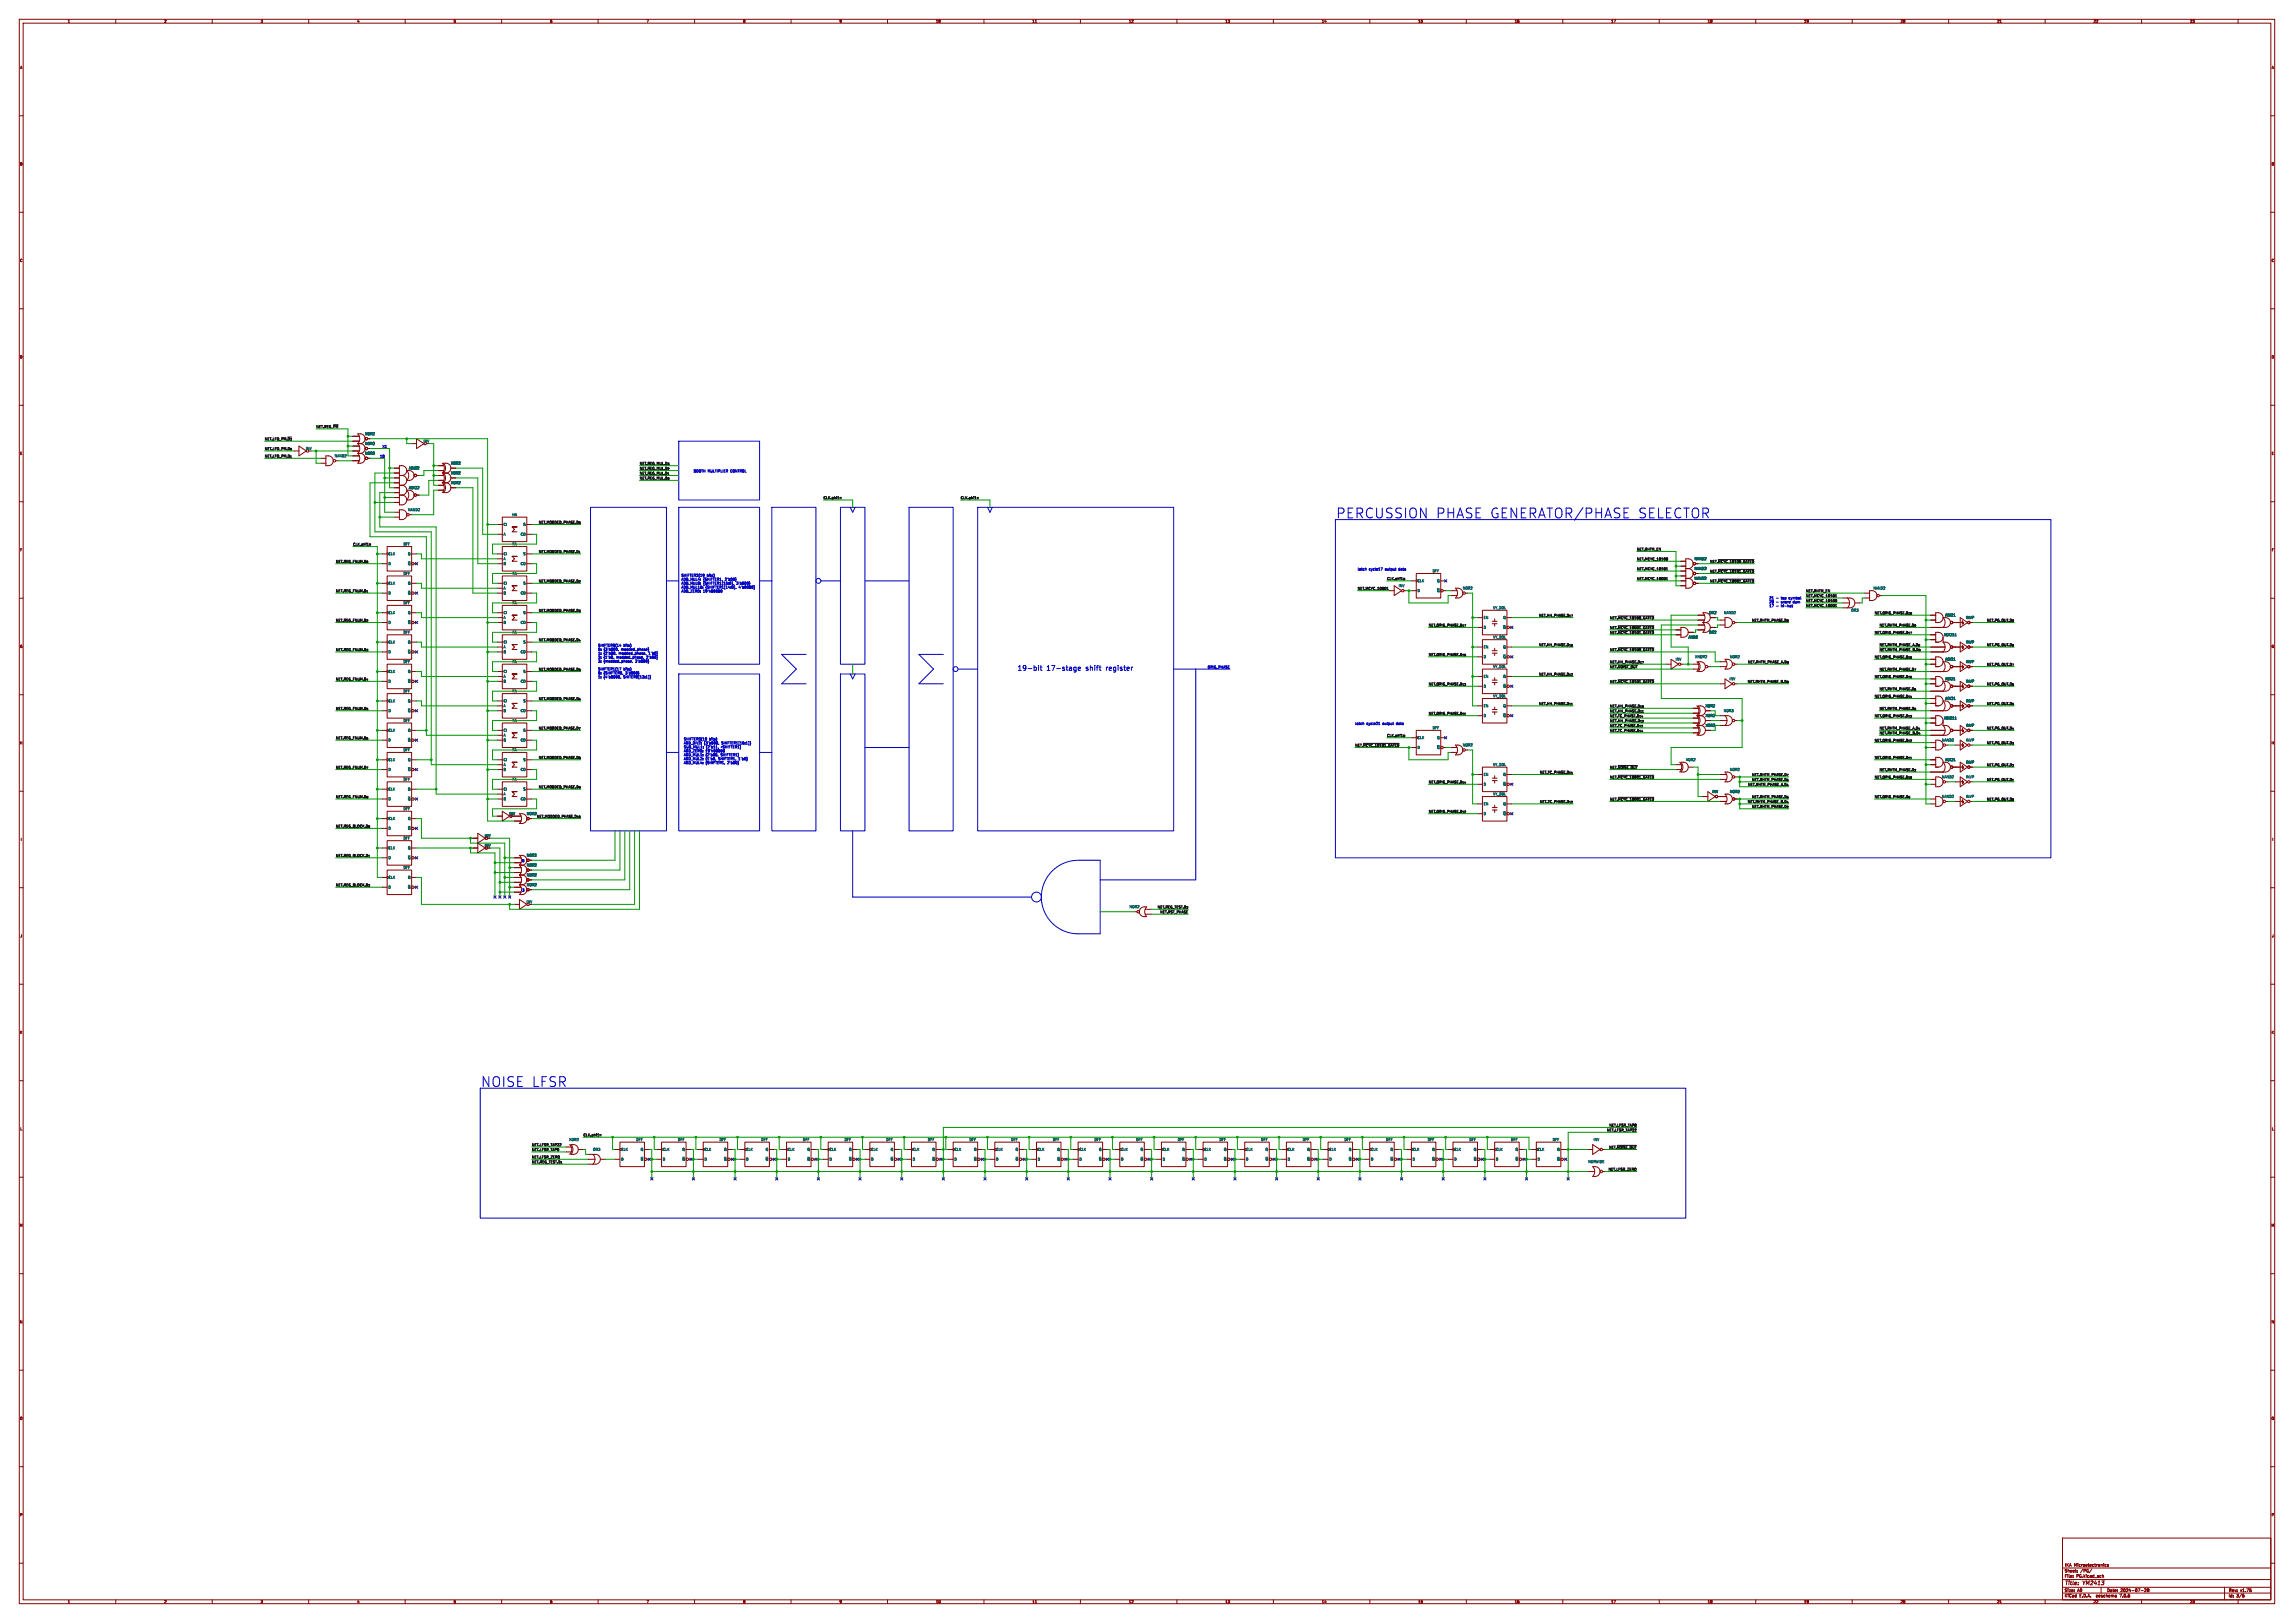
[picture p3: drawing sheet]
<svg xmlns="http://www.w3.org/2000/svg" width="1189mm" height="841mm" viewBox="0 0 1189 841" stroke-linecap="round" stroke-linejoin="round" font-family="sans-serif">
<defs><g id="words">
<g font-size="7.1" fill="#0000c2">
<text x="692" y="269">PERCUSSION</text>
<text x="744" y="269">PHASE GENERATOR/PHASE</text>
<text x="850" y="269">SELECTOR</text>
<text x="249" y="564">NOISE LFSR</text>
</g>
<g font-size="3.5" fill="#0000c2">
<text x="527" y="348">19-bit</text>
<text x="543" y="348">17-stage</text>
<text x="564" y="348">shift</text>
<text x="576" y="348">register</text>
</g>
<g font-size="2.8" fill="#840000">
<text x="1070" y="822">Title:</text>
<text x="1080" y="822">YM2413</text>
</g>
<g font-size="2.1" fill="#840000">
<text x="1070" y="815">Sheet:</text>
<text x="1070" y="812">IKA</text>
<text x="1075" y="812">Microelectronics</text>
<text x="1078" y="815">/PG/</text>
<text x="1070" y="818">File:</text>
<text x="1076" y="818">PG.kicad_sch</text>
<text x="1070" y="828">KiCad</text>
<text x="1070" y="825">Size:</text>
<text x="1077" y="825">A0</text>
<text x="1078" y="828">E.D.A.</text>
<text x="1087" y="828">eeschema</text>
<text x="1092" y="825">Date:</text>
<text x="1099" y="828">7.0.6</text>
<text x="1099" y="825">2024-07-28</text>
<text x="1155" y="825">Rev:</text>
<text x="1155" y="828">Id:</text>
<text x="1159" y="828">3/6</text>
<text x="1161" y="825">v1.75</text>
</g>
<g font-size="1.8" fill="#840000">
<text x="35" y="12">1</text>
<text x="85" y="12">2</text>
<text x="135" y="12">3</text>
<text x="185" y="12">4</text>
<text x="235" y="12">5</text>
<text x="285" y="12">6</text>
<text x="335" y="12">7</text>
<text x="385" y="12">8</text>
<text x="435" y="12">9</text>
<text x="485" y="12">10</text>
<text x="535" y="12">11</text>
<text x="585" y="12">12</text>
<text x="635" y="12">13</text>
<text x="685" y="12">14</text>
<text x="735" y="12">15</text>
<text x="785" y="12">16</text>
<text x="835" y="12">17</text>
<text x="885" y="12">18</text>
<text x="935" y="12">19</text>
<text x="985" y="12">20</text>
<text x="1035" y="12">21</text>
<text x="1085" y="12">22</text>
<text x="1135" y="12">23</text>
<text x="10" y="36">A</text>
<text x="1177" y="36">A</text>
<text x="10" y="86">B</text>
<text x="1177" y="86">B</text>
<text x="10" y="136">C</text>
<text x="1177" y="136">C</text>
<text x="10" y="186">D</text>
<text x="1177" y="186">D</text>
<text x="10" y="236">E</text>
<text x="1177" y="236">E</text>
<text x="10" y="286">F</text>
<text x="1177" y="286">F</text>
<text x="10" y="336">G</text>
<text x="1177" y="336">G</text>
<text x="10" y="386">H</text>
<text x="1177" y="386">H</text>
<text x="264" y="423">INV</text>
<text x="11" y="436">I</text>
<text x="251" y="434">INV</text>
<text x="1178" y="436">I</text>
<text x="251" y="439">INV</text>
<text x="10" y="486">J</text>
<text x="1177" y="486">J</text>
<text x="10" y="536">K</text>
<text x="1177" y="536">K</text>
<text x="10" y="586">L</text>
<text x="1177" y="586">L</text>
<text x="10" y="636">M</text>
<text x="1177" y="636">M</text>
<text x="10" y="686">N</text>
<text x="1177" y="686">N</text>
<text x="10" y="736">O</text>
<text x="1177" y="736">O</text>
<text x="10" y="786">P</text>
<text x="1177" y="786">P</text>
<text x="35" y="831">1</text>
<text x="85" y="831">2</text>
<text x="135" y="831">3</text>
<text x="185" y="831">4</text>
<text x="235" y="831">5</text>
<text x="285" y="831">6</text>
<text x="335" y="831">7</text>
<text x="385" y="831">8</text>
<text x="435" y="831">9</text>
<text x="485" y="831">10</text>
<text x="535" y="831">11</text>
<text x="585" y="831">12</text>
<text x="635" y="831">13</text>
<text x="685" y="831">14</text>
<text x="735" y="831">15</text>
<text x="785" y="831">16</text>
<text x="835" y="831">17</text>
<text x="885" y="831">18</text>
<text x="935" y="831">19</text>
<text x="985" y="831">20</text>
<text x="1035" y="831">21</text>
<text x="1085" y="831">22</text>
<text x="1135" y="831">23</text>
</g>
<g font-size="1.8" fill="#0f0f0f">
<text x="164" y="222">NET.REG_~{PM}</text>
<text x="137" y="228">NET.LFO_PM.~{D_{2}}</text>
<text x="137" y="233">NET.LFO_PM.D_{0}</text>
<text x="137" y="237">NET.LFO_PM.D_{1}</text>
<text x="331" y="241">NET.REG_MUL.D_{3}</text>
<text x="331" y="243">NET.REG_MUL.D_{2}</text>
<text x="331" y="249">NET.REG_MUL.D_{0}</text>
<text x="331" y="246">NET.REG_MUL.D_{1}</text>
<text x="427" y="259">CLK.phi1n</text>
<text x="498" y="259">CLK.phi1n</text>
<text x="279" y="271">NET.MODDED_PHASE.D_{0}</text>
<text x="183" y="283">CLK.phi1n</text>
<text x="279" y="287">NET.MODDED_PHASE.D_{1}</text>
<text x="848" y="285">NET.RHTM_EN</text>
<text x="174" y="292">NET.REG_FNUM.D_{0}</text>
<text x="848" y="290">NET.MCYC_10100</text>
<text x="886" y="292">NET.~{MCYC_10100_GATED}</text>
<text x="848" y="296">NET.MCYC_10101</text>
<text x="886" y="297">NET.~{MCYC_10101_GATED}</text>
<text x="279" y="302">NET.MODDED_PHASE.D_{2}</text>
<text x="704" y="306">NET.MCYC_10001</text>
<text x="719" y="301">CLK.phi1p</text>
<text x="848" y="301">NET.MCYC_10001</text>
<text x="886" y="302">NET.~{MCYC_10001_GATED}</text>
<text x="174" y="307">NET.REG_FNUM.D_{1}</text>
<text x="936" y="310">NET.MCYC_10101</text>
<text x="936" y="307">NET.RHTM_EN</text>
<text x="279" y="317">NET.MODDED_PHASE.D_{3}</text>
<text x="936" y="312">NET.MCYC_10100</text>
<text x="936" y="315">NET.MCYC_10001</text>
<text x="174" y="322">NET.REG_FNUM.D_{2}</text>
<text x="798" y="320">NET.HH_PHASE.D_{17}</text>
<text x="834" y="321">NET.~{MCYC_10100_GATED}</text>
<text x="908" y="322">NET.RHTM_PHASE.D_{9}</text>
<text x="972" y="318">NET.ORIG_PHASE.D_{18}</text>
<text x="1030" y="322">NET.PG_OUT.D_{9}</text>
<text x="740" y="325">NET.ORIG_PHASE.D_{17}</text>
<text x="834" y="326">NET.~{MCYC_10001_GATED}</text>
<text x="834" y="329">NET.~{MCYC_10101_GATED}</text>
<text x="972" y="329">NET.ORIG_PHASE.D_{17}</text>
<text x="974" y="325">NET.RHTM_PHASE.D_{9}</text>
<text x="279" y="332">NET.MODDED_PHASE.D_{4}</text>
<text x="798" y="335">NET.HH_PHASE.D_{16}</text>
<text x="974" y="335">NET.RHTM_PHASE_A.D_{8}</text>
<text x="1030" y="335">NET.PG_OUT.D_{8}</text>
<text x="174" y="337">NET.REG_FNUM.D_{3}</text>
<text x="740" y="340">NET.ORIG_PHASE.D_{16}</text>
<text x="834" y="337">NET.~{MCYC_10100_GATED}</text>
<text x="972" y="341">NET.ORIG_PHASE.D_{16}</text>
<text x="974" y="337">NET.RHTM_PHASE_B.D_{8}</text>
<text x="279" y="348">NET.MODDED_PHASE.D_{5}</text>
<text x="834" y="344">NET.HH_PHASE.D_{17}</text>
<text x="834" y="346">NET.~{NOISE_OUT}</text>
<text x="906" y="344">NET.RHTM_PHASE_A.D_{8}</text>
<text x="974" y="348">NET.RHTM_PHASE.D_{7}</text>
<text x="1030" y="345">NET.PG_OUT.D_{7}</text>
<text x="174" y="353">NET.REG_FNUM.D_{4}</text>
<text x="798" y="350">NET.HH_PHASE.D_{12}</text>
<text x="834" y="354">NET.~{MCYC_10101_GATED}</text>
<text x="906" y="354">NET.RHTM_PHASE_B.D_{8}</text>
<text x="972" y="351">NET.ORIG_PHASE.D_{15}</text>
<text x="740" y="355">NET.ORIG_PHASE.D_{12}</text>
<text x="974" y="358">NET.RHTM_PHASE.D_{6}</text>
<text x="1030" y="355">NET.PG_OUT.D_{6}</text>
<text x="279" y="363">NET.MODDED_PHASE.D_{6}</text>
<text x="798" y="365">NET.HH_PHASE.D_{11}</text>
<text x="972" y="362">NET.ORIG_PHASE.D_{14}</text>
<text x="1030" y="365">NET.PG_OUT.D_{5}</text>
<text x="174" y="368">NET.REG_FNUM.D_{5}</text>
<text x="740" y="370">NET.ORIG_PHASE.D_{11}</text>
<text x="834" y="372">NET.TC_PHASE.D_{14}</text>
<text x="834" y="369">NET.HH_PHASE.D_{11}</text>
<text x="834" y="367">NET.HH_PHASE.D_{16}</text>
<text x="972" y="372">NET.ORIG_PHASE.D_{13}</text>
<text x="974" y="368">NET.RHTM_PHASE.D_{5}</text>
<text x="834" y="374">NET.HH_PHASE.D_{12}</text>
<text x="834" y="377">NET.TC_PHASE.D_{12}</text>
<text x="174" y="383">NET.REG_FNUM.D_{6}</text>
<text x="279" y="378">NET.MODDED_PHASE.D_{7}</text>
<text x="719" y="382">CLK.phi1p</text>
<text x="834" y="379">NET.TC_PHASE.D_{14}</text>
<text x="974" y="381">NET.RHTM_PHASE_B.D_{4}</text>
<text x="974" y="378">NET.RHTM_PHASE_A.D_{4}</text>
<text x="1030" y="378">NET.PG_OUT.D_{4}</text>
<text x="702" y="387">NET.~{MCYC_10101_GATED}</text>
<text x="972" y="384">NET.ORIG_PHASE.D_{12}</text>
<text x="1030" y="386">NET.PG_OUT.D_{3}</text>
<text x="279" y="393">NET.MODDED_PHASE.D_{8}</text>
<text x="972" y="393">NET.ORIG_PHASE.D_{11}</text>
<text x="174" y="398">NET.REG_FNUM.D_{7}</text>
<text x="798" y="401">NET.TC_PHASE.D_{14}</text>
<text x="834" y="398">NET.~{NOISE_OUT}</text>
<text x="974" y="400">NET.RHTM_PHASE.D_{2}</text>
<text x="1030" y="397">NET.PG_OUT.D_{2}</text>
<text x="740" y="406">NET.ORIG_PHASE.D_{14}</text>
<text x="834" y="404">NET.~{MCYC_10001_GATED}</text>
<text x="906" y="407">NET.RHTM_PHASE_A.D_{4}</text>
<text x="908" y="405">NET.RHTM_PHASE.D_{6}</text>
<text x="908" y="402">NET.RHTM_PHASE.D_{7}</text>
<text x="972" y="404">NET.ORIG_PHASE.D_{10}</text>
<text x="1030" y="405">NET.PG_OUT.D_{1}</text>
<text x="174" y="414">NET.REG_FNUM.D_{8}</text>
<text x="279" y="409">NET.MODDED_PHASE.D_{9}</text>
<text x="908" y="414">NET.RHTM_PHASE.D_{5}</text>
<text x="972" y="414">NET.ORIG_PHASE.D_{9}</text>
<text x="798" y="416">NET.TC_PHASE.D_{12}</text>
<text x="834" y="415">NET.~{MCYC_10001_GATED}</text>
<text x="906" y="416">NET.RHTM_PHASE_B.D_{4}</text>
<text x="908" y="419">NET.RHTM_PHASE.D_{2}</text>
<text x="1030" y="415">NET.PG_OUT.D_{0}</text>
<text x="278" y="424">NET.MODDED_PHASE.D_{10}</text>
<text x="740" y="421">NET.ORIG_PHASE.D_{12}</text>
<text x="174" y="429">NET.REG_BLOCK.D_{0}</text>
<text x="174" y="444">NET.REG_BLOCK.D_{1}</text>
<text x="174" y="459">NET.REG_BLOCK.D_{2}</text>
<text x="600" y="471">NET.REG_TEST.D_{2}</text>
<text x="601" y="473">NET.RST_PHASE</text>
<text x="833" y="586">NET.LFSR_TAP22</text>
<text x="834" y="584">NET.LFSR_TAP8</text>
<text x="302" y="589">CLK.phi1n</text>
<text x="276" y="597">NET.LFSR_TAP8</text>
<text x="276" y="594">NET.LFSR_TAP22</text>
<text x="834" y="595">NET.~{NOISE_OUT}</text>
<text x="276" y="600">NET.LFSR_ZERO</text>
<text x="276" y="603">NET.REG_TEST.D_{1}</text>
<text x="834" y="607">NET.LFSR_ZERO</text>
</g>
<g font-size="1.8" fill="#006464">
<text x="189" y="226">NOR2</text>
<text x="158" y="233">INV</text>
<text x="189" y="231">NOR2</text>
<text x="219" y="229">INV</text>
<text x="173" y="237">NAND2</text>
<text x="189" y="236">NOR2</text>
<text x="212" y="243">AOI22</text>
<text x="234" y="246">XOR2</text>
<text x="234" y="241">XOR2</text>
<text x="234" y="251">XOR2</text>
<text x="212" y="254">AOI22</text>
<text x="211" y="265">NAND2</text>
<text x="265" y="268">HA</text>
<text x="261" y="273">CI</text>
<text x="271" y="273">S</text>
<text x="261" y="278">A</text>
<text x="270" y="278">CO</text>
<text x="201" y="288">CLK</text>
<text x="209" y="283">DFF</text>
<text x="211" y="288">Q</text>
<text x="261" y="288">CI</text>
<text x="266" y="283">FA</text>
<text x="271" y="288">S</text>
<text x="201" y="293">D</text>
<text x="211" y="293">~{Q}</text>
<text x="261" y="290">A</text>
<text x="261" y="293">B</text>
<text x="270" y="293">CO</text>
<text x="878" y="290">NAND2</text>
<text x="209" y="298">DFF</text>
<text x="266" y="298">FA</text>
<text x="742" y="297">DFF</text>
<text x="878" y="296">NAND2</text>
<text x="201" y="303">CLK</text>
<text x="211" y="303">Q</text>
<text x="261" y="306">A</text>
<text x="261" y="303">CI</text>
<text x="271" y="303">S</text>
<text x="725" y="304">INV</text>
<text x="735" y="302">CLK</text>
<text x="745" y="302">Q</text>
<text x="758" y="306">NOR2</text>
<text x="878" y="301">NAND2</text>
<text x="971" y="306">NAND2</text>
<text x="201" y="308">D</text>
<text x="211" y="308">~{Q}</text>
<text x="261" y="308">B</text>
<text x="270" y="308">CO</text>
<text x="735" y="307">D</text>
<text x="745" y="307">~{Q}</text>
<text x="209" y="313">DFF</text>
<text x="266" y="313">FA</text>
<text x="774" y="316">VY_DDL</text>
<text x="959" y="317">OR3</text>
<text x="201" y="318">CLK</text>
<text x="201" y="323">D</text>
<text x="211" y="318">Q</text>
<text x="211" y="323">~{Q}</text>
<text x="261" y="321">A</text>
<text x="261" y="323">B</text>
<text x="261" y="318">CI</text>
<text x="270" y="323">CO</text>
<text x="271" y="318">S</text>
<text x="769" y="321">EN</text>
<text x="779" y="321">Q</text>
<text x="886" y="318">OR2</text>
<text x="893" y="318">NAND2</text>
<text x="1008" y="320">AOI21</text>
<text x="1019" y="321">INVP</text>
<text x="209" y="329">DFF</text>
<text x="266" y="329">FA</text>
<text x="769" y="326">D</text>
<text x="779" y="326">~{Q}</text>
<text x="886" y="329">OR2</text>
<text x="1007" y="330">AOI211</text>
<text x="201" y="334">CLK</text>
<text x="211" y="334">Q</text>
<text x="261" y="334">CI</text>
<text x="271" y="334">S</text>
<text x="774" y="331">VY_DDL</text>
<text x="875" y="331">AND2</text>
<text x="1019" y="334">INVP</text>
<text x="201" y="339">D</text>
<text x="211" y="339">~{Q}</text>
<text x="261" y="336">A</text>
<text x="261" y="339">B</text>
<text x="270" y="339">CO</text>
<text x="769" y="341">D</text>
<text x="769" y="336">EN</text>
<text x="779" y="336">Q</text>
<text x="779" y="341">~{Q}</text>
<text x="878" y="341">XNOR2</text>
<text x="896" y="341">NOR2</text>
<text x="209" y="344">DFF</text>
<text x="266" y="344">FA</text>
<text x="774" y="346">VY_DDL</text>
<text x="868" y="342">INV</text>
<text x="1008" y="342">AOI21</text>
<text x="1019" y="344">INVP</text>
<text x="201" y="349">CLK</text>
<text x="201" y="354">D</text>
<text x="211" y="349">Q</text>
<text x="211" y="354">~{Q}</text>
<text x="261" y="351">A</text>
<text x="261" y="354">B</text>
<text x="261" y="349">CI</text>
<text x="270" y="354">CO</text>
<text x="271" y="349">S</text>
<text x="769" y="351">EN</text>
<text x="779" y="351">Q</text>
<text x="896" y="353">INV</text>
<text x="1008" y="353">AOI21</text>
<text x="1019" y="354">INVP</text>
<text x="209" y="359">DFF</text>
<text x="266" y="359">FA</text>
<text x="769" y="356">D</text>
<text x="779" y="356">~{Q}</text>
<text x="201" y="364">CLK</text>
<text x="211" y="364">Q</text>
<text x="261" y="364">CI</text>
<text x="271" y="364">S</text>
<text x="774" y="362">VY_DDL</text>
<text x="1008" y="363">AOI21</text>
<text x="1019" y="364">INVP</text>
<text x="201" y="369">D</text>
<text x="211" y="369">~{Q}</text>
<text x="261" y="367">A</text>
<text x="261" y="369">B</text>
<text x="270" y="369">CO</text>
<text x="769" y="372">D</text>
<text x="769" y="367">EN</text>
<text x="779" y="367">Q</text>
<text x="779" y="372">~{Q}</text>
<text x="884" y="372">XOR2</text>
<text x="884" y="367">XOR2</text>
<text x="893" y="369">NOR3</text>
<text x="209" y="374">DFF</text>
<text x="266" y="374">FA</text>
<text x="884" y="377">XOR2</text>
<text x="1007" y="373">AOI211</text>
<text x="1019" y="377">INVP</text>
<text x="201" y="379">CLK</text>
<text x="211" y="379">Q</text>
<text x="261" y="382">A</text>
<text x="261" y="379">CI</text>
<text x="271" y="379">S</text>
<text x="735" y="383">CLK</text>
<text x="742" y="378">DFF</text>
<text x="745" y="383">Q</text>
<text x="201" y="384">D</text>
<text x="209" y="389">DFF</text>
<text x="211" y="384">~{Q}</text>
<text x="261" y="384">B</text>
<text x="266" y="389">FA</text>
<text x="270" y="384">CO</text>
<text x="735" y="388">D</text>
<text x="745" y="388">~{Q}</text>
<text x="758" y="387">NOR2</text>
<text x="1006" y="384">NAND2</text>
<text x="1019" y="384">INVP</text>
<text x="201" y="395">CLK</text>
<text x="211" y="395">Q</text>
<text x="261" y="395">CI</text>
<text x="271" y="395">S</text>
<text x="874" y="395">XOR2</text>
<text x="1008" y="395">AOI21</text>
<text x="1019" y="396">INVP</text>
<text x="201" y="400">D</text>
<text x="211" y="400">~{Q}</text>
<text x="261" y="397">A</text>
<text x="261" y="400">B</text>
<text x="270" y="400">CO</text>
<text x="774" y="397">VY_DDL</text>
<text x="896" y="400">NOR2</text>
<text x="209" y="405">DFF</text>
<text x="266" y="405">FA</text>
<text x="769" y="407">D</text>
<text x="769" y="402">EN</text>
<text x="779" y="402">Q</text>
<text x="779" y="407">~{Q}</text>
<text x="1006" y="403">NAND2</text>
<text x="1019" y="403">INVP</text>
<text x="201" y="410">CLK</text>
<text x="211" y="410">Q</text>
<text x="261" y="412">A</text>
<text x="261" y="410">CI</text>
<text x="271" y="410">S</text>
<text x="774" y="412">VY_DDL</text>
<text x="887" y="411">INV</text>
<text x="896" y="411">NOR2</text>
<text x="1006" y="414">NAND2</text>
<text x="1019" y="414">INVP</text>
<text x="201" y="415">D</text>
<text x="209" y="420">DFF</text>
<text x="211" y="415">~{Q}</text>
<text x="261" y="415">B</text>
<text x="270" y="415">CO</text>
<text x="769" y="417">EN</text>
<text x="779" y="417">Q</text>
<text x="201" y="425">CLK</text>
<text x="211" y="425">Q</text>
<text x="273" y="423">NOR2</text>
<text x="769" y="423">D</text>
<text x="779" y="423">~{Q}</text>
<text x="201" y="430">D</text>
<text x="211" y="430">~{Q}</text>
<text x="209" y="435">DFF</text>
<text x="201" y="440">CLK</text>
<text x="211" y="440">Q</text>
<text x="201" y="445">D</text>
<text x="211" y="445">~{Q}</text>
<text x="273" y="444">NOR2</text>
<text x="273" y="449">NOR2</text>
<text x="201" y="456">CLK</text>
<text x="209" y="450">DFF</text>
<text x="211" y="456">Q</text>
<text x="273" y="454">NOR2</text>
<text x="201" y="461">D</text>
<text x="211" y="461">~{Q}</text>
<text x="273" y="459">NOR2</text>
<text x="273" y="468">INV</text>
<text x="585" y="471">NOR2</text>
<text x="295" y="591">XOR2</text>
<text x="330" y="591">DFF</text>
<text x="351" y="591">DFF</text>
<text x="373" y="591">DFF</text>
<text x="394" y="591">DFF</text>
<text x="416" y="591">DFF</text>
<text x="438" y="591">DFF</text>
<text x="459" y="591">DFF</text>
<text x="481" y="591">DFF</text>
<text x="502" y="591">DFF</text>
<text x="524" y="591">DFF</text>
<text x="546" y="591">DFF</text>
<text x="567" y="591">DFF</text>
<text x="589" y="591">DFF</text>
<text x="610" y="591">DFF</text>
<text x="632" y="591">DFF</text>
<text x="653" y="591">DFF</text>
<text x="675" y="591">DFF</text>
<text x="697" y="591">DFF</text>
<text x="718" y="591">DFF</text>
<text x="740" y="591">DFF</text>
<text x="761" y="591">DFF</text>
<text x="783" y="591">DFF</text>
<text x="805" y="591">DFF</text>
<text x="826" y="591">INV</text>
<text x="307" y="596">OR3</text>
<text x="322" y="596">CLK</text>
<text x="332" y="596">Q</text>
<text x="343" y="596">CLK</text>
<text x="354" y="596">Q</text>
<text x="365" y="596">CLK</text>
<text x="375" y="596">Q</text>
<text x="387" y="596">CLK</text>
<text x="397" y="596">Q</text>
<text x="408" y="596">CLK</text>
<text x="418" y="596">Q</text>
<text x="430" y="596">CLK</text>
<text x="440" y="596">Q</text>
<text x="451" y="596">CLK</text>
<text x="462" y="596">Q</text>
<text x="473" y="596">CLK</text>
<text x="483" y="596">Q</text>
<text x="495" y="596">CLK</text>
<text x="505" y="596">Q</text>
<text x="516" y="596">CLK</text>
<text x="526" y="596">Q</text>
<text x="538" y="596">CLK</text>
<text x="548" y="596">Q</text>
<text x="559" y="596">CLK</text>
<text x="569" y="596">Q</text>
<text x="581" y="596">CLK</text>
<text x="591" y="596">Q</text>
<text x="602" y="596">CLK</text>
<text x="613" y="596">Q</text>
<text x="624" y="596">CLK</text>
<text x="634" y="596">Q</text>
<text x="646" y="596">CLK</text>
<text x="656" y="596">Q</text>
<text x="667" y="596">CLK</text>
<text x="677" y="596">Q</text>
<text x="689" y="596">CLK</text>
<text x="699" y="596">Q</text>
<text x="710" y="596">CLK</text>
<text x="721" y="596">Q</text>
<text x="732" y="596">CLK</text>
<text x="742" y="596">Q</text>
<text x="754" y="596">CLK</text>
<text x="764" y="596">Q</text>
<text x="775" y="596">CLK</text>
<text x="785" y="596">Q</text>
<text x="797" y="596">CLK</text>
<text x="807" y="596">Q</text>
<text x="322" y="602">D</text>
<text x="332" y="602">~{Q}</text>
<text x="343" y="602">D</text>
<text x="354" y="602">~{Q}</text>
<text x="365" y="602">D</text>
<text x="375" y="602">~{Q}</text>
<text x="387" y="602">D</text>
<text x="397" y="602">~{Q}</text>
<text x="408" y="602">D</text>
<text x="418" y="602">~{Q}</text>
<text x="430" y="602">D</text>
<text x="440" y="602">~{Q}</text>
<text x="451" y="602">D</text>
<text x="462" y="602">~{Q}</text>
<text x="473" y="602">D</text>
<text x="483" y="602">~{Q}</text>
<text x="495" y="602">D</text>
<text x="505" y="602">~{Q}</text>
<text x="516" y="602">D</text>
<text x="526" y="602">~{Q}</text>
<text x="538" y="602">D</text>
<text x="548" y="602">~{Q}</text>
<text x="559" y="602">D</text>
<text x="569" y="602">~{Q}</text>
<text x="581" y="602">D</text>
<text x="591" y="602">~{Q}</text>
<text x="602" y="602">D</text>
<text x="613" y="602">~{Q}</text>
<text x="624" y="602">D</text>
<text x="634" y="602">~{Q}</text>
<text x="646" y="602">D</text>
<text x="656" y="602">~{Q}</text>
<text x="667" y="602">D</text>
<text x="677" y="602">~{Q}</text>
<text x="689" y="602">D</text>
<text x="699" y="602">~{Q}</text>
<text x="710" y="602">D</text>
<text x="721" y="602">~{Q}</text>
<text x="732" y="602">D</text>
<text x="742" y="602">~{Q}</text>
<text x="754" y="602">D</text>
<text x="764" y="602">~{Q}</text>
<text x="775" y="602">D</text>
<text x="785" y="602">~{Q}</text>
<text x="797" y="602">D</text>
<text x="807" y="602">~{Q}</text>
<text x="823" y="603">NORWIDE</text>
</g>
<g font-size="1.8" fill="#0000c2">
<text x="198" y="232">X1</text>
<text x="197" y="237">10</text>
<text x="359" y="245">BOOTH MULTIPLIER</text>
<text x="379" y="245">CONTROL</text>
<text x="353" y="299">SHIFTER2(19</text>
<text x="366" y="299">bits)</text>
<text x="704" y="296">latch</text>
<text x="710" y="296">cycle17</text>
<text x="718" y="296">output</text>
<text x="725" y="296">data</text>
<text x="353" y="301">ADD_MUL4:</text>
<text x="353" y="303">ADD_MUL8:</text>
<text x="353" y="305">ADD_MUL16:</text>
<text x="364" y="301">{SHIFTER1,</text>
<text x="364" y="303">{SHIFTER1[15:0],</text>
<text x="366" y="305">{SHIFTER1[14:0],</text>
<text x="376" y="301">2'b00}</text>
<text x="382" y="303">3'b000}</text>
<text x="383" y="305">4'b0000}</text>
<text x="353" y="307">ADD_ZERO: 19'h00000</text>
<text x="917" y="311">21</text>
<text x="923" y="311">top</text>
<text x="927" y="311">cymbal</text>
<text x="917" y="313">20</text>
<text x="917" y="315">17</text>
<text x="923" y="313">snare</text>
<text x="923" y="315">hi-hat</text>
<text x="930" y="313">dum</text>
<text x="310" y="335">SHIFTER0(14</text>
<text x="323" y="335">bits)</text>
<text x="310" y="337">0:</text>
<text x="310" y="339">1:</text>
<text x="310" y="341">2:</text>
<text x="313" y="337">{3'b000,</text>
<text x="313" y="339">{2'b00,</text>
<text x="313" y="341">{1'b0,</text>
<text x="320" y="341">modded_phase,</text>
<text x="321" y="339">modded_phase,</text>
<text x="322" y="337">modded_phase}</text>
<text x="335" y="341">2'b00}</text>
<text x="337" y="339">1'b0}</text>
<text x="310" y="343">3:</text>
<text x="310" y="347">SHIFTER1(17</text>
<text x="313" y="343">{modded_phase,</text>
<text x="323" y="347">bits)</text>
<text x="329" y="343">3'b000}</text>
<text x="626" y="346">ORIG_PHASE</text>
<text x="310" y="349">0:</text>
<text x="310" y="352">1:</text>
<text x="313" y="349">{SHIFTER0,</text>
<text x="313" y="352">{4'b0000,</text>
<text x="323" y="352">SHITER0[13:1]}</text>
<text x="324" y="349">3'b000}</text>
<text x="702" y="376">latch</text>
<text x="708" y="376">cycle21</text>
<text x="717" y="376">output</text>
<text x="724" y="376">data</text>
<text x="354" y="384">SHIFTER3(19</text>
<text x="368" y="384">bits)</text>
<text x="354" y="386">ADD_DIV2:</text>
<text x="354" y="388">SUB_MUL1:</text>
<text x="354" y="390">ADD_ZERO: 19'h00000</text>
<text x="365" y="386">{3'b000,</text>
<text x="366" y="388">{2'b11,</text>
<text x="374" y="388">~SHIFTER1}</text>
<text x="374" y="386">SHIFTER1[16:1]}</text>
<text x="354" y="392">ADD_MUL1:</text>
<text x="354" y="394">ADD_MUL2:</text>
<text x="354" y="396">ADD_MUL4:</text>
<text x="366" y="392">{2'b00,</text>
<text x="366" y="394">{1'b0,</text>
<text x="366" y="396">{SHIFTER1,</text>
<text x="373" y="394">SHIFTER1,</text>
<text x="374" y="392">SHIFTER1}</text>
<text x="377" y="396">2'b00}</text>
<text x="383" y="394">1'b0}</text>
<text x="271" y="447">0</text>
<text x="271" y="462">3</text>
</g>
</g></defs>
<g fill="none" stroke="#840000" stroke-width=".52">
<path d="M10 10h1169v821h-1169zM12 12h1165v817h-1165zM60 10v2M110 10v2M160 10v2M210 10v2M260 10v2M310 10v2M360 10v2M410 10v2M460 10v2M510 10v2"/>
<path d="M537 12h.1M560 10v2M610 10v2M660 10v2M710 10v2M760 10v2M810 10v2M860 10v2M910 10v2M960 10v2M1010 10v2M1037 12h.1"/>
<path d="M1060 10v2M1110 10v2M1160 10v2M10 60h2M1177 60h2M10 110h2M1177 110h2M10 160h2M1177 160h2M10 210h2M1177 210h2M152 234h3"/>
<path d="M155 231l4 3-4 2zM166 237h3M169 236h2l1 2 1 2-2 1h-2zM174 239h1M183 236h3M183 239h3M183 234h3M183 231h3M183 229h3M183 226h3M185 230a4 4 0 0 1 0 5M185 235a4 4 0 0 1 0 5h2"/>
<path d="M185 230h2M185 235h2M187 225h-2a4 4 0 0 1 0 5M187 225l2 1v1l-1 2-1 1h1l1 2v2l-2 1 2 1v2l-1 1-1 1M190 237h2M190 232h2M190 227h2M213 230h3M216 227l4 3-4 2zM10 260h2M166 240h3M204 245h3"/>
<path d="M204 250h3M204 248h3M204 255h3M204 253h3M204 243h3M204 258h3M207 246h1M207 251h1M207 257h1M208 241h-1v21h1M208 241l2 1 1 2-1 2h-2l2 1 1 2-1 2h-2l2 1 1 1-1 2-2 2h2l1 3-1 1-2 1M212 254h-1a4 4 0 0 1 0 5h1"/>
<path d="M212 244h-1a4 4 0 0 1 0 5h1M212 254l2 1 1 2-1 1-2 1M212 244l2 1 1 1-1 2-2 1M216 246h1M216 257h1M227 249h3M227 246h3M227 241h3M227 254h3M227 251h3M227 244h3M229 240a4 4 0 0 1 0 5 4 4 0 0 1 0 5 4 4 0 0 1 0 5"/>
<path d="M230 245a4 4 0 0 1 0 5M230 250a4 4 0 0 1 0 5h2l2-2-1-2-2-1M230 245a4 4 0 0 0 0-5h1a2.5 2.5 0 0 1 3 3 2.5 2.5 0 0 1-3 2M230 245h1M230 250h1M231 245l2 1 1 2-1 1-2 1M234 248h2M234 253h2M234 243h2M1177 260h2M204 268h3M204 265h3"/>
<path d="M204 260h3M208 264h-1v5h1M208 264l2 1 1 2-1 2h-2M212 267h1M258 277h2M258 272h2M260 268h13v13h-13zM265 273h3h-3l2 1-2 2h3M273 277h3M273 272h3M198 292h3M198 287h3"/>
<path d="M201 283h12v13h-12zM201 298h12v13h-12zM213 287h3M215 292h1M258 290h2M258 292h2M258 287h2M260 283h13v13h-13zM260 298h13v13h-13zM265 288h3h-3l2 2-2 1h3M273 292h3M273 287h3"/>
<path d="M734 297h13v13h-13zM871 293h3M871 291h3M871 298h3M871 296h3M874 300h1M874 295h1M875 295l2-1 1-2a2.5 2.5 0 0 0-3-2h-1v15h2l1-2v-2l-2-1M875 295h2l1 2-1 2-2 1M879 292h1M879 297h1M10 310h2"/>
<path d="M198 307h3M198 302h3M198 317h3M201 314h12v12h-12zM213 302h3M213 317h3M215 307h1M258 305h2M258 307h2M258 302h2M258 317h2M260 314h13v12h-13z"/>
<path d="M265 319h3h-3l2 1-2 1h3M265 304h3h-3l2 1-2 1h3M273 307h3M273 302h3M273 317h3M720 306h3M723 304l3 2-3 3zM728 306h1M732 306h2M732 301h2M747 301h2M748 306h1"/>
<path d="M752 309h3M752 306h3M754 305h3l1 2-1 2-3 1a4 4 0 0 0 0-5zM759 307h2M768 316h13v13h-13zM871 304h3M871 301h3M879 302h1M880 319h3M955 310h5l1 1v1v2l-1 1h-5M955 312h4M958 310a4 4 0 0 1 0 5"/>
<path d="M961 312h3M966 310h3M966 307h3M970 306h-1v5h1M970 306l2 1 1 2-1 1-2 1M974 309h1M1001 319h2M1003 317l2 1 2 1v2l-1 1-3 1zM1177 310h2M198 323h3M198 338h3M198 333h3"/>
<path d="M201 329h12v13h-12zM213 333h3M215 323h1M215 338h1M258 320h2M258 323h2M258 335h2M258 338h2M258 333h2M260 329h13v13h-13zM265 334h3h-3l2 1-2 2h3M273 323h3"/>
<path d="M273 338h3M273 333h3M766 325h2M766 320h2M766 335h2M768 331h13v13h-13zM773 323h3M773 322h3M773 338h3M773 337h3M775 321v1M775 323v1"/>
<path d="M775 336v1M775 338v2M781 320h3M781 335h3M782 325h2M869 326h2M869 329h2M872 325h-1v5h1M873 325l1 1 1 2-1 1-1 1M875 328h3M880 326h3M880 324h3"/>
<path d="M880 321h3M883 323a4 4 0 0 1 0 5l2-1 1-1v-2l-2-1M883 323a4 4 0 0 0 0-6h1a2.5 2.5 0 0 1 2 3 2.5 2.5 0 0 1-2 3M883 323h1M886 325h3M886 320h3M892 324h2M892 321h2M894 320h2l2 2v1l-2 2h-2zM899 323h1M1001 325h8l2-1v-2a2.5 2.5 0 0 0-3-2h-1a4 4 0 0 1 0 5M1001 321h2"/>
<path d="M1001 329h2M1001 335h7M1001 331h2M1003 328h2l2 1v2l-1 2h-3zM1007 333a4 4 0 0 1 0 5M1007 333h2l1 1 1 2-1 1-1 1h-8M1007 330v3M1012 323h4M1012 335h4M1016 320l4 3-4 2zM1016 333l4 2-4 3zM1021 323h1"/>
<path d="M1021 335h1M10 360h2M198 353h3M198 348h3M201 359h12v13h-12zM201 344h12v13h-12zM213 348h3M215 353h1M258 351h2M258 353h2M258 348h2M260 344h13v13h-13z"/>
<path d="M260 359h13v13h-13zM265 349h3h-3l2 2-2 1h3M273 353h3M273 348h3M766 351h2M766 356h2M766 340h2M768 347h13v12h-13zM773 354h3M773 352h3M775 351v1M775 354v1"/>
<path d="M781 351h3M782 356h2M782 340h2M864 344h2M866 342l4 2-4 3zM871 344h1M878 347h2M878 344h2M879 343a4 4 0 0 1 0 5M880 343h3l1 2-1 3h-3a4 4 0 0 0 0-5zM885 345h1M892 345h3"/>
<path d="M892 343h3M892 354h2M894 342h3l1 2-1 2-3 1a4 4 0 0 0 0-5zM894 352l4 2-4 3zM899 344h1M899 354h1M1001 358h8l2-1v-2a2.5 2.5 0 0 0-3-2h-1a4 4 0 0 1 0 5M1001 348h8l2-1v-2a2.5 2.5 0 0 0-3-2h-1a4 4 0 0 1 0 5M1001 342h2M1001 344h2M1001 354h2M1001 352h2"/>
<path d="M1003 351h2l2 1v2l-1 1-3 1zM1003 340l2 1 2 1v2l-1 1h-3zM1012 345h4M1012 356h4M1016 343l4 2-4 3zM1016 353l4 3-4 2zM1021 345h1M1021 356h1M1177 360h2M198 378h3M198 363h3M198 368h3"/>
<path d="M201 375h12v12h-12zM213 378h3M213 363h3M215 368h1M258 378h2M258 363h2M258 368h2M258 366h2M260 375h13v12h-13zM265 364h3h-3l2 2-2 1h3M265 380h3h-3l2 1-2 1h3M273 378h3"/>
<path d="M273 363h3M273 368h3M734 378h13v13h-13zM766 371h2M766 366h2M768 362h13v13h-13zM773 369h3M773 368h3M775 366v2M775 369v1M781 366h3M782 371h2"/>
<path d="M878 380h2M878 377h2M878 375h2M878 372h2M878 370h2M878 367h2M879 366a4 4 0 0 1 1 5 4 4 0 0 1 0 5 4 4 0 0 1-1 5M880 376a4 4 0 0 1 0 5h2l2-2-1-2-2-1M880 371a4 4 0 0 1 0 5M880 371a4 4 0 0 0 0-5h1a2.5 2.5 0 0 1 3 2 2.5 2.5 0 0 1-3 3M880 376h1M880 371h1"/>
<path d="M881 371l2 1 1 1-1 2-2 1M884 378h2M884 368h2M884 373h2M892 371h4l1 1 1 1-1 2-1 1h-4M892 373h3M894 371a4 4 0 0 1 0 5M899 373h1M1001 368h8l2-1v-2a2.5 2.5 0 0 0-3-2h-1a4 4 0 0 1 0 5M1001 378h7M1001 375h2M1001 372h2"/>
<path d="M1001 364h2M1001 362h2M1003 361h2l2 1v2l-1 2h-3zM1003 371h2l2 1v2l-1 2h-3zM1007 376a4 4 0 0 1 0 5M1007 376h2l1 1 1 2-1 1-1 1h-8M1007 373v3M1012 378h4M1012 366h4M1016 363l4 3-4 2zM1016 376l4 2-4 3zM1021 378h1"/>
<path d="M1021 366h1M198 399h3M198 384h3M198 394h3M201 390h12v13h-12zM213 394h3M215 399h1M215 384h1M258 399h2M258 396h2M258 384h2M258 381h2"/>
<path d="M258 394h2M260 390h13v13h-13zM265 395h3h-3l2 1-2 2h3M273 399h3M273 384h3M273 394h3M732 387h2M732 382h2M747 382h2M748 387h1M752 387h3M752 390h3"/>
<path d="M754 386l3 1 1 2-1 2h-3a4 4 0 0 0 0-5zM759 389h2M768 398h13v12h-13zM869 399h2M869 396h2M871 395a4 4 0 0 1 0 5M872 395h-1a4 4 0 0 1 0 5h1M873 395l1 1 1 2-1 1-1 1M875 398h3M1001 396h2M1001 394h2M1001 387h2"/>
<path d="M1001 385h2M1003 392l2 1 2 1v2l-1 1-3 1zM1003 384h2l2 1v2l-1 1-3 1zM1008 386h2M1012 398h4M1013 386h3M1016 384l4 2-4 3zM1016 395l4 3-4 2zM1021 398h1M1021 386h1M10 410h2M198 414h3"/>
<path d="M198 409h3M201 405h12v13h-12zM213 409h3M215 414h1M258 411h2M258 414h2M258 409h2M260 405h13v13h-13zM265 410h3h-3l2 1-2 2h3M273 414h3M273 409h3M766 406h2"/>
<path d="M766 417h2M766 401h2M768 413h13v12h-13zM773 420h3M773 418h3M773 404h3M773 403h3M775 402v1M775 404v2M775 417v1M775 420v1M781 417h3"/>
<path d="M781 401h3M782 406h2M883 413h2M885 410l4 3-4 2zM890 413h5M892 404h3M892 415h3M892 401h3M894 411l3 1 1 2-1 2-3 1a4 4 0 0 0 0-6zM894 400l3 1 1 2-1 2h-3a4 4 0 0 0 0-5zM899 414h1M899 403h1"/>
<path d="M1001 400h8l2-1v-2a2.5 2.5 0 0 0-3-2h-1a4 4 0 0 1 0 5M1001 414h2M1001 406h2M1001 404h2M1001 417h2M1003 403h2l2 1v2l-1 1-3 1zM1003 413h2l2 1v2l-1 2h-3zM1008 405h2M1008 415h2M1013 405h3M1013 415h3M1016 403l4 2-4 3z"/>
<path d="M1016 413l4 2-4 3zM1021 405h1M1021 415h1M1177 410h2M198 439h3M198 424h3M198 429h3M201 436h12v12h-12zM201 420h12v13h-12zM213 439h3M213 424h3M215 429h1"/>
<path d="M245 439h3M245 434h3M248 432l3 2-3 3 3 2-3 3zM258 423h2M260 420l4 3-4 2zM267 425h3M267 423h3M269 422h3l1 2-1 2-3 1a4 4 0 0 0 0-5zM274 424h2M766 422h2M782 422h2M10 460h2"/>
<path d="M198 444h3M198 460h3M198 455h3M201 451h12v13h-12zM213 455h3M215 444h1M215 460h1M267 447h3M267 444h3M267 460h3M267 455h3M267 457h3"/>
<path d="M267 452h3M267 450h3M269 448a4 4 0 0 0 0-5h2a2.5 2.5 0 0 1 2 3 2.5 2.5 0 0 1-2 2M269 458a4 4 0 0 1 0 6l3-1 1-1-1-3-1-1M269 453a4 4 0 0 1 0 5M269 448a4 4 0 0 1 0 5M269 448h2M269 458h2M269 453h2M271 453l1 1 1 2-1 2h-1M271 448l1 1 1 2-1 2h-1M274 446h2"/>
<path d="M274 456h2M274 451h2M1177 460h2M267 462h3M267 469h2M269 466l4 3-4 2zM274 461h2M588 472h1M591 471l3-1a4 4 0 0 0 0 5h-2l-1-1v-2zM594 474h3M594 471h3M10 510h2"/>
<path d="M1177 510h2M10 560h2M1177 560h2M293 597h3M293 594h3M295 593a4 4 0 0 1 0 5M296 593l3 1 1 2-1 2h-3a4 4 0 0 0 0-5zM300 596h2M305 598h4l2 1v2v1l-2 1h-4M307 598a4 4 0 0 1 0 5M319 596h2M321 592h13v13h-13z"/>
<path d="M334 596h3M340 596h3M343 592h13v13h-13zM356 596h2M362 596h2M364 592h13v13h-13zM377 596h3M384 596h2M386 592h13v13h-13zM399 596h2M405 596h3M408 592h12v13h-12z"/>
<path d="M420 596h3M427 596h2M429 592h13v13h-13zM442 596h2M448 596h3M451 592h13v13h-13zM464 596h2M470 596h2M472 592h13v13h-13zM485 596h3M491 596h3M494 592h13v13h-13z"/>
<path d="M507 596h2M513 596h3M516 592h12v13h-12zM528 596h3M535 596h2M537 592h13v13h-13zM550 596h2M556 596h3M559 592h12v13h-12zM571 596h3M578 596h2M580 592h13v13h-13z"/>
<path d="M593 596h3M599 596h3M602 592h13v13h-13zM615 596h2M621 596h3M624 592h12v13h-12zM636 596h3M643 596h2M645 592h13v13h-13zM658 596h2M664 596h3M667 592h12v13h-12z"/>
<path d="M679 596h3M686 596h2M688 592h13v13h-13zM701 596h3M707 596h3M710 592h13v13h-13zM723 596h2M729 596h3M732 592h12v13h-12zM744 596h3M751 596h2M753 592h13v13h-13z"/>
<path d="M766 596h2M772 596h3M775 592h12v13h-12zM787 596h3M794 596h2M796 592h13v13h-13zM809 596h3M823 596h2M825 593l4 3-4 2zM831 596h1M10 610h2M305 601h3"/>
<path d="M311 601h3M319 601h2M335 601h2M340 601h3M357 601h1M362 601h2M378 601h2M384 601h2M400 601h1M405 601h3M422 601h1M427 601h2"/>
<path d="M443 601h1M448 601h3M465 601h1M470 601h2M486 601h2M491 601h3M508 601h1M513 601h3M530 601h1M535 601h2M551 601h1M556 601h3"/>
<path d="M573 601h1M578 601h2M594 601h2M599 601h3M616 601h1M621 601h3M638 601h1M643 601h2M659 601h1M664 601h3M681 601h1M686 601h2"/>
<path d="M702 601h2M707 601h3M724 601h1M729 601h3M745 601h2M751 601h2M767 601h1M772 601h3M789 601h1M794 601h2M810 601h2M823 607h3"/>
<path d="M825 605h3l1 2-1 2-3 1a4 4 0 0 0 0-5zM831 607h1M1177 610h2M10 660h2M1177 660h2M10 710h2M1177 710h2M10 760h2M1177 760h2M1069 797h108v32h-108zM10 810h2M1069 818h108"/>
<path d="M1069 812h108M1075 817h.1M1077 815h.1M1077 814h.1M1084 813l-1 2M1090 816v1M1090 816h.1M1092 811h1M1093 811l-1 1M1093 811h.1M1177 810h2M60 829v2"/>
<path d="M110 829v2M160 829v2M210 829v2M260 829v2M310 829v2M360 829v2M410 829v2M460 829v2M510 829v2M537 831h.1M560 829v2M610 829v2"/>
<path d="M660 829v2M710 829v2M760 829v2M810 829v2M860 829v2M910 829v2M960 829v2M1010 829v2M1037 831h.1M1060 829v2M1069 825h108M1069 822h108"/>
<path d="M1089 822v3M1097 827v1M1097 827h.1M1110 824h1M1110 829v2M1112 823h.1M1112 823v1l-1 1h1M1113 824h.1M1113 824l1 1M1113 823v1M1113 823l1 1M1113 823h.1"/>
<path d="M1113 824h1M1114 824h.1M1114 824v1M1114 825h.1M1153 822v7M1160 829v2M1163 827h.1M1163 826h.1M1163 827v1"/>
<circle cx="159" cy="234" r=".6"/>
<circle cx="173" cy="239" r=".6"/>
<circle cx="190" cy="237" r=".6"/>
<circle cx="190" cy="227" r=".6"/>
<circle cx="190" cy="232" r=".6"/>
<circle cx="220" cy="230" r=".6"/>
<circle cx="215" cy="257" r=".6"/>
<circle cx="215" cy="246" r=".6"/>
<circle cx="211" cy="267" r=".6"/>
<circle cx="878" cy="292" r=".6"/>
<circle cx="878" cy="297" r=".6"/>
<circle cx="727" cy="306" r=".6"/>
<circle cx="759" cy="307" r=".6"/>
<circle cx="878" cy="302" r=".6"/>
<circle cx="973" cy="309" r=".6"/>
<circle cx="899" cy="323" r=".6"/>
<circle cx="1012" cy="323" r=".6"/>
<circle cx="1012" cy="335" r=".6"/>
<circle cx="1020" cy="323" r=".6"/>
<circle cx="1020" cy="335" r=".6"/>
<circle cx="871" cy="344" r=".6"/>
<circle cx="885" cy="345" r=".6"/>
<circle cx="899" cy="344" r=".6"/>
<circle cx="899" cy="354" r=".6"/>
<circle cx="1012" cy="345" r=".6"/>
<circle cx="1012" cy="356" r=".6"/>
<circle cx="1020" cy="345" r=".6"/>
<circle cx="1020" cy="356" r=".6"/>
<circle cx="899" cy="373" r=".6"/>
<circle cx="1012" cy="366" r=".6"/>
<circle cx="1012" cy="378" r=".6"/>
<circle cx="1020" cy="378" r=".6"/>
<circle cx="1020" cy="366" r=".6"/>
<circle cx="759" cy="389" r=".6"/>
<circle cx="1008" cy="386" r=".6"/>
<circle cx="1012" cy="398" r=".6"/>
<circle cx="1020" cy="398" r=".6"/>
<circle cx="1020" cy="386" r=".6"/>
<circle cx="890" cy="413" r=".6"/>
<circle cx="899" cy="414" r=".6"/>
<circle cx="899" cy="403" r=".6"/>
<circle cx="1008" cy="405" r=".6"/>
<circle cx="1008" cy="415" r=".6"/>
<circle cx="1020" cy="415" r=".6"/>
<circle cx="1020" cy="405" r=".6"/>
<circle cx="252" cy="434" r=".6"/>
<circle cx="252" cy="439" r=".6"/>
<circle cx="265" cy="423" r=".6"/>
<circle cx="274" cy="424" r=".6"/>
<circle cx="274" cy="456" r=".6"/>
<circle cx="274" cy="446" r=".6"/>
<circle cx="274" cy="451" r=".6"/>
<circle cx="274" cy="461" r=".6"/>
<circle cx="274" cy="469" r=".6"/>
<circle cx="590" cy="472" r=".6"/>
<circle cx="830" cy="596" r=".6"/>
<circle cx="830" cy="607" r=".6"/>
</g>
<g fill="#840000" stroke="#840000" stroke-width=".52">
<path d="M1017 404v1h1l-1 1 1-1h-1z"/>
<path d="M1017 355h1l-1 1h1h-1z"/>
<path d="M1017 397h1l-1 1h1h-1z"/>
<path d="M1017 378h1l-1 1h1h-1z"/>
<path d="M1017 322h1l-1 1h1h-1z"/>
<path d="M1017 414v1h1l-1 1 1-1h-1z"/>
<path d="M1017 365v1h1l-1 1 1-1h-1z"/>
<path d="M1017 345h1l-1 1h1h-1z"/>
<path d="M1017 334v1h1l-1 1 1-1h-1z"/>
<path d="M1017 385v1h1l-1 1 1-1h-1z"/>
</g>
<path d="M1013 319h.1M1013 330h1M1013 352h.1M1013 342h.1M1013 363h.1M1013 373h1M1013 394h.1" fill="none" stroke="#006464" stroke-width=".52"/>
<g fill="none" stroke="#0f0f0f" stroke-width=".52">
<path d="M436 258h-1M436 258h.1M436 258v1M507 258h.1M507 258v1M192 282v1M728 300h.1M864 295h.1M864 300h.1M864 294v1M864 294h.1M864 289h.1"/>
<path d="M864 290h.1M864 289v1M891 290h18M891 295h18M719 306h1M719 305v1M839 319h18M891 300h18M951 309h1M951 314h1M951 308l1 1M951 313l1 1"/>
<path d="M952 311h.1M952 312h.1M952 311v1M839 336h18M839 324h18M839 327h18M839 352h18M839 345h10M707 385h18M728 382h.1M728 381h.1M728 381v1"/>
<path d="M839 397h10M839 402h18M839 413h18M311 588h.1M311 588v1M838 593h10"/>
</g>
<g fill="none" stroke="#0000c2" stroke-width=".52">
<path d="M352 229h42v30h-42zM306 263h39v168h-39zM352 263h42v81h-42zM400 263h23v168h-23zM436 263h12v81h-12zM441 263l1 2 1-2M471 263h23v168h-23zM507 263h101v168h-101zM512 263l1 2 1-2M692 269h371v175h-371zM365 297v1M365 298h.1"/>
<path d="M365 299h.1M365 298v1M370 298v1M381 299v1M708 295h.1M716 294h1l-1 1M723 295h1M724 295h.1M345 301h7M374 306v1v-1M380 301v2M380 303h.1"/>
<path d="M380 303v2M381 300v1M381 300h.1M381 305h.1M382 305h.1M382 305h-1M388 301h.1M388 301l1 1M389 302h.1M389 302l-1 1M391 305h.1M391 303h.1"/>
<path d="M391 303v1M391 304v1M391 304h.1M394 301h6M425 301h11M448 301h23M918 310h1M921 310h1M921 312h1M921 314h1M928 314h.1M929 314h.1"/>
<path d="M929 313v2M319 338v1M319 339h.1M320 337h.1M320 336v1M321 337h.1M321 337h-1M321 335h1M322 334v1M327 334v1M334 338h.1M334 339h.1"/>
<path d="M334 338v1M335 339h.1M335 336v1M336 336h.1M336 336v1M336 337v1M336 337h.1M418 339h-13l8 8-8 7h13M489 339h-13l8 8-8 7h13M318 341h.1M321 351h.1M321 346h1l-1 1"/>
<path d="M321 350v1M322 351v1M322 351h.1M327 343h.1M327 342v1M327 342h.1M327 346v1M328 343h.1M331 348h.1M331 348v1M331 349v1M331 349h.1"/>
<path d="M333 340h.1M333 341h.1M333 340l-1 1M334 341h.1M336 344h.1M336 342v1M336 343v1M336 343h.1M337 352h.1M337 350h.1M337 350v1M337 351h.1"/>
<path d="M337 351v1M341 341h.1M352 349h42v82h-42zM436 349h12v82h-12zM441 349l1 3 1-3M497 347h10M538 345h.1M538 346v1M539 346h1M539 345v2h1M559 347l1-1h-1v1h1M563 347h.1"/>
<path d="M563 346h.1M573 346v1M574 346h-1M608 347h30M620 347v109h-50M707 375h.1M707 375v1M715 376h.1M715 375v1M715 375h.1M722 375h.1M722 376h.1"/>
<path d="M345 390h7M366 382h.1M366 383h.1M366 382v1M366 383v1M371 394h.1M371 388h1M371 382v2M371 391v1M372 384h.1M372 384v2M372 392h.1"/>
<path d="M372 388h.1M373 386h.1M373 386h-1M375 389v1M375 390h.1M382 394l1 1M383 396h-1M383 396h.1M383 395v1M383 395h.1M389 386h.1M389 384h.1"/>
<path d="M389 384v1M389 385h.1M389 385v1M394 390h6M448 387h23M442 431v34h93M545 451a19 19 0 0 1 14-5h11v38h-11a19 19 0 0 1-18-12 19 19 0 0 1 4-21zM249 564h625v67h-625z"/>
<circle cx="424" cy="301" r="1.3"/>
<circle cx="495" cy="347" r="1.3"/>
<circle cx="537" cy="465" r="2.5"/>
</g>
<g fill="none" stroke="#009600" stroke-width=".52">
<path d="M137 237h29M137 234h15M137 229h46M161 234h22M164 222h16v14h3M164 234v6h2M175 239h8M180 226h3M180 231h3M192 227h61v198h14M192 237h7v28h5M192 232h10v21h2"/>
<path d="M211 227v3h2M222 230h3v21h2M199 248h5M199 258h5M202 243h2M204 245h-10v31h30v120h34M204 250h-12v28h29v103h37M204 255h-7v18h29v138h32M225 246h2M225 241h2M227 249h-5v8h-5M227 254h-2v13h-12"/>
<path d="M227 244h-7v2h-3M236 248h12v44h10M236 253h9v54h13M236 243h14v34h8M331 249h21M331 244h21M331 246h21M331 241h21M427 259h15v4M498 259h15v4M194 260h10M197 268h7"/>
<path d="M253 272h5M276 277h2v5h-23v5h3M276 272h25M174 292h24M183 283h13v172h2M196 287h2M216 287h2v3h40M276 292h2v5h-23v5h3M276 287h25M848 286h21v18h2M848 296h23M848 291h23"/>
<path d="M869 293h2M869 298h2M880 292h29M880 297h29M174 307h24M196 317h2M196 302h2M216 302h2v3h40M216 317h2v3h40M276 307h2v5h-23v5h3M276 317h25M276 302h25"/>
<path d="M704 306h16M719 301h13M729 306h3M730 306v6h21v-3h1M749 306h3M761 307h2v59h3M848 301h23M880 319h-14v16h9v9M880 302h29M936 307h30M936 312h19M936 315h19"/>
<path d="M936 310h19M966 310h-1v2h-1M972 319h29M975 309h23v108h3M174 338h24M174 323h24M196 333h2M216 333h2v2h40M253 338h5M253 323h5M276 338h2v5h-23v5h3M276 323h2v5h-23v5h3"/>
<path d="M276 333h25M740 325h26M763 335h3M763 320h3M784 335h31M784 320h31M834 338h55v5h3M834 321h46M834 326h35M834 329h35M880 324h-19v38h42v25h-37v9h3M880 326h-1v2h-1"/>
<path d="M889 320h1v1h2M892 324h-2v1h-1M900 323h27M972 329h29M974 338h27M974 335h27M974 325h27M998 321h3M998 331h3M1022 323h22M1022 335h22M174 353h24"/>
<path d="M196 348h2M216 348h2v3h40M253 353h5M276 348h25M276 353h2v5h-23v5h3M442 344v5M740 356h26M740 340h26M763 351h3M784 351h31M834 354h58M834 344h30"/>
<path d="M834 347h44M872 344h6M886 345h6M900 354h27M900 344h27M972 342h29M972 352h29M974 348h27M974 358h27M998 354h3M998 344h3M1022 345h22"/>
<path d="M1022 356h22M174 368h24M196 363h2M196 378h2M216 363h2v3h40M216 378h5M253 368h5M276 363h25M276 368h2v5h-23v5h3M276 378h25M740 371h26M784 366h31"/>
<path d="M834 370h44M834 372h44M834 367h44M834 375h44M834 377h44M834 380h44M886 368h3v3h3M886 373h6M892 376h-3v2h-3M900 373h3M972 362h29M972 372h29"/>
<path d="M974 378h27M974 368h27M998 364h3M998 375h3M1022 378h22M1022 366h22M174 399h24M174 384h24M196 394h2M216 394h8M253 399h5M253 384h5"/>
<path d="M276 399h2v5h-23v5h3M276 384h2v5h-23v5h3M276 394h25M702 387h30M719 382h13M730 387v7h21v-4h1M749 387h3M761 389h2v28h3M834 399h35M878 398h2v15h3M972 394h29M972 385h29"/>
<path d="M974 381h27M998 396h3M998 387h3M1010 386h3M1022 386h22M1022 398h22M174 414h24M196 409h2M216 409h10M253 414h5M276 414h2v5h-23v4h3M276 409h25"/>
<path d="M740 406h26M763 401h3M784 417h31M784 401h31M834 404h58M834 415h58M880 401h12M900 414h27M900 403h27M902 414v5h25M902 417h25M902 405h25"/>
<path d="M902 403v5h25M972 414h29M972 404h29M974 400h27M998 406h3M1010 415h3M1010 405h3M1022 415h22M1022 405h22M174 429h24M196 439h2M196 424h2"/>
<path d="M216 424h2v10h27M216 439h29M244 434v3h18v28M244 439v3h13v23M254 439h5v26M254 434h10v31M276 424h25M319 431v15h-43M321 431v20h-45M324 431v25h-48M326 431v30h-50M329 431v38h-53"/>
<path d="M331 431v40h-67v-2M740 422h26M174 460h24M174 444h24M216 455h2v14h49M257 452h10M257 447h10M259 457h8M262 455h5M262 444h5M264 450h3M264 460h3"/>
<path d="M259 462h8M570 472h18M597 471h19M597 474h19M276 597h17M276 594h17M302 596h2v2h1M302 589h490v7h2M317 589v7h2M337 596h1v15M339 589v7h1M358 596h1v15"/>
<path d="M361 589v7h1M380 596h1v15M382 589v7h2M401 596h2v15M404 589v7h1M423 596h1v15M425 589v7h2M444 596h2v15M447 589v7h1M466 596h1v15M469 589v7h1M488 596h1"/>
<path d="M490 589v7h1M509 596h2v15M512 589v7h1M531 596h1v15M533 589v7h2M552 596h2v15M555 589v7h1M574 596h1v15M577 589v7h1M596 596h1v15M598 589v7h1M617 596h1v15"/>
<path d="M620 589v7h1M639 596h1v15M641 589v7h2M660 596h2v15M663 589v7h1M682 596h1v15M685 589v7h1M704 596h1v15M706 589v7h1M725 596h1v15M728 589v7h1M747 596h1v15"/>
<path d="M749 589v7h2M768 596h2v15M771 589v7h1M790 596h1v15M812 596h11M832 596h16M848 587h-35v24M848 584h-359v27M276 601h29M276 603h29M314 601h5M338 601h2"/>
<path d="M338 607h485M359 601h3M381 601h3M403 601h2M424 601h3M446 601h2M467 601h3M489 601h2M511 601h2M532 601h3M554 601h2M575 601h3"/>
<path d="M597 601h2M618 601h3M640 601h3M662 601h2M683 601h3M705 601h2M726 601h3M748 601h3M770 601h2M791 601h3M832 607h16"/>
</g>
<g fill="none" stroke="#000084" stroke-width=".52">
<path d="M215 291l2 2M217 291l-2 2M215 307l2 1M217 307l-2 1M749 300l1 2M750 300l-1 2M215 322l2 1M215 337l2 1M217 322l-2 1M217 337l-2 1M783 340l1 1M783 325l1 1"/>
<path d="M784 340l-1 1M784 325l-1 1M215 352l2 2M217 352l-2 2M783 355l1 1M784 355l-1 1M215 368l2 1M217 368l-2 1M783 370l1 1M784 370l-1 1M215 398l2 1M215 383l2 1"/>
<path d="M217 398l-2 1M217 383l-2 1M749 382l1 1M750 382l-1 1M215 413l2 2M217 413l-2 2M783 406l1 1M784 406l-1 1M215 429l2 1M217 429l-2 1M783 421l1 1M784 421l-1 1"/>
<path d="M215 444l2 1M215 459l2 1M217 444l-2 1M217 459l-2 1M256 464l1 1M257 464l-1 1M258 464l2 1M260 464l-2 1M261 464l1 1M262 464l-1 1M264 464l1 1M265 464l-1 1"/>
<path d="M336 600l1 1M337 600l-1 1M337 610l1 1M338 610l-1 1M358 600l1 1M359 600l-1 1M359 610l1 1M360 610l-1 1M379 600l1 1M380 600l-1 1M380 610l2 1M382 610l-2 1"/>
<path d="M401 600l1 1M402 600l-1 1M402 610l1 1M403 610l-1 1M422 600l2 1M424 600l-2 1M424 610l1 1M425 610l-1 1M444 600l1 1M445 600l-1 1M445 610l1 1M446 610l-1 1"/>
<path d="M465 600l2 1M467 600l-2 1M467 610l1 1M468 610l-1 1M487 600l1 1M488 600l-1 1M488 610l2 1M490 610l-2 1M509 600l1 1M510 600l-1 1M510 610l1 1M511 610l-1 1"/>
<path d="M530 600l1 1M531 600l-1 1M532 610l1 1M533 610l-1 1M552 600l1 1M553 600l-1 1M553 610l1 1M554 610l-1 1M573 600l2 1M575 600l-2 1M575 610l1 1M576 610l-1 1"/>
<path d="M595 600l1 1M596 600l-1 1M596 610l2 1M598 610l-2 1M617 600l1 1M618 600l-1 1M618 610l1 1M619 610l-1 1M638 600l1 1M639 600l-1 1M639 610l2 1M641 610l-2 1"/>
<path d="M660 600l1 1M661 600l-1 1M661 610l1 1M662 610l-1 1M681 600l2 1M683 600l-2 1M683 610l1 1M684 610l-1 1M703 600l1 1M704 600l-1 1M704 610l1 1M705 610l-1 1"/>
<path d="M725 600l1 1M726 600l-1 1M726 610l1 1M727 610l-1 1M746 600l1 1M747 600l-1 1M747 610l2 1M749 610l-2 1M768 600l1 1M769 600l-1 1M769 610l1 1M770 610l-1 1"/>
<path d="M789 600l2 1M791 600l-2 1M791 610l1 1M792 610l-1 1M811 600l1 1M812 600l-1 1M812 610l1 1M813 610l-1 1"/>
</g>
<g fill="#009600" stroke="#009600" stroke-width=".52">
<circle cx="317" cy="589" r=".5"/>
<circle cx="264" cy="469" r=".5"/>
<circle cx="264" cy="450" r=".5"/>
<circle cx="264" cy="460" r=".5"/>
<circle cx="262" cy="455" r=".5"/>
<circle cx="259" cy="457" r=".5"/>
<circle cx="257" cy="452" r=".5"/>
<circle cx="338" cy="601" r=".5"/>
<circle cx="338" cy="607" r=".5"/>
<circle cx="259" cy="462" r=".5"/>
<circle cx="533" cy="589" r=".5"/>
<circle cx="555" cy="589" r=".5"/>
<circle cx="532" cy="601" r=".5"/>
<circle cx="532" cy="607" r=".5"/>
<circle cx="554" cy="601" r=".5"/>
<circle cx="554" cy="607" r=".5"/>
<circle cx="446" cy="607" r=".5"/>
<circle cx="425" cy="589" r=".5"/>
<circle cx="424" cy="607" r=".5"/>
<circle cx="424" cy="601" r=".5"/>
<circle cx="446" cy="601" r=".5"/>
<circle cx="447" cy="589" r=".5"/>
<circle cx="404" cy="589" r=".5"/>
<circle cx="359" cy="607" r=".5"/>
<circle cx="359" cy="601" r=".5"/>
<circle cx="382" cy="589" r=".5"/>
<circle cx="403" cy="607" r=".5"/>
<circle cx="403" cy="601" r=".5"/>
<circle cx="381" cy="601" r=".5"/>
<circle cx="361" cy="589" r=".5"/>
<circle cx="339" cy="589" r=".5"/>
<circle cx="381" cy="607" r=".5"/>
<circle cx="489" cy="607" r=".5"/>
<circle cx="489" cy="601" r=".5"/>
<circle cx="770" cy="601" r=".5"/>
<circle cx="748" cy="601" r=".5"/>
<circle cx="749" cy="589" r=".5"/>
<circle cx="748" cy="607" r=".5"/>
<circle cx="489" cy="596" r=".5"/>
<circle cx="490" cy="589" r=".5"/>
<circle cx="469" cy="589" r=".5"/>
<circle cx="467" cy="607" r=".5"/>
<circle cx="467" cy="601" r=".5"/>
<circle cx="511" cy="607" r=".5"/>
<circle cx="511" cy="601" r=".5"/>
<circle cx="512" cy="589" r=".5"/>
<circle cx="597" cy="601" r=".5"/>
<circle cx="598" cy="589" r=".5"/>
<circle cx="575" cy="607" r=".5"/>
<circle cx="597" cy="607" r=".5"/>
<circle cx="575" cy="601" r=".5"/>
<circle cx="577" cy="589" r=".5"/>
<circle cx="640" cy="607" r=".5"/>
<circle cx="620" cy="589" r=".5"/>
<circle cx="618" cy="601" r=".5"/>
<circle cx="618" cy="607" r=".5"/>
<circle cx="640" cy="601" r=".5"/>
<circle cx="641" cy="589" r=".5"/>
<circle cx="662" cy="601" r=".5"/>
<circle cx="662" cy="607" r=".5"/>
<circle cx="770" cy="607" r=".5"/>
<circle cx="813" cy="607" r=".5"/>
<circle cx="791" cy="607" r=".5"/>
<circle cx="728" cy="589" r=".5"/>
<circle cx="663" cy="589" r=".5"/>
<circle cx="685" cy="589" r=".5"/>
<circle cx="683" cy="607" r=".5"/>
<circle cx="683" cy="601" r=".5"/>
<circle cx="726" cy="607" r=".5"/>
<circle cx="726" cy="601" r=".5"/>
<circle cx="705" cy="601" r=".5"/>
<circle cx="706" cy="589" r=".5"/>
<circle cx="705" cy="607" r=".5"/>
<circle cx="196" cy="348" r=".5"/>
<circle cx="196" cy="409" r=".5"/>
<circle cx="196" cy="394" r=".5"/>
<circle cx="196" cy="363" r=".5"/>
<circle cx="196" cy="378" r=".5"/>
<circle cx="196" cy="333" r=".5"/>
<circle cx="244" cy="439" r=".5"/>
<circle cx="253" cy="414" r=".5"/>
<circle cx="257" cy="447" r=".5"/>
<circle cx="244" cy="434" r=".5"/>
<circle cx="199" cy="248" r=".5"/>
<circle cx="196" cy="287" r=".5"/>
<circle cx="196" cy="302" r=".5"/>
<circle cx="164" cy="234" r=".5"/>
<circle cx="180" cy="231" r=".5"/>
<circle cx="180" cy="226" r=".5"/>
<circle cx="196" cy="317" r=".5"/>
<circle cx="221" cy="378" r=".5"/>
<circle cx="253" cy="368" r=".5"/>
<circle cx="253" cy="353" r=".5"/>
<circle cx="253" cy="399" r=".5"/>
<circle cx="226" cy="409" r=".5"/>
<circle cx="224" cy="394" r=".5"/>
<circle cx="253" cy="338" r=".5"/>
<circle cx="225" cy="246" r=".5"/>
<circle cx="225" cy="241" r=".5"/>
<circle cx="197" cy="268" r=".5"/>
<circle cx="253" cy="272" r=".5"/>
<circle cx="196" cy="439" r=".5"/>
<circle cx="196" cy="424" r=".5"/>
<circle cx="211" cy="227" r=".5"/>
<circle cx="194" cy="260" r=".5"/>
<circle cx="199" cy="258" r=".5"/>
<circle cx="202" cy="243" r=".5"/>
<circle cx="903" cy="373" r=".5"/>
<circle cx="875" cy="344" r=".5"/>
<circle cx="998" cy="396" r=".5"/>
<circle cx="998" cy="406" r=".5"/>
<circle cx="998" cy="364" r=".5"/>
<circle cx="763" cy="320" r=".5"/>
<circle cx="869" cy="293" r=".5"/>
<circle cx="869" cy="298" r=".5"/>
<circle cx="998" cy="344" r=".5"/>
<circle cx="998" cy="321" r=".5"/>
<circle cx="998" cy="331" r=".5"/>
<circle cx="998" cy="354" r=".5"/>
<circle cx="998" cy="375" r=".5"/>
<circle cx="998" cy="387" r=".5"/>
<circle cx="253" cy="323" r=".5"/>
<circle cx="253" cy="384" r=".5"/>
<circle cx="262" cy="444" r=".5"/>
<circle cx="730" cy="387" r=".5"/>
<circle cx="763" cy="401" r=".5"/>
<circle cx="902" cy="403" r=".5"/>
<circle cx="902" cy="414" r=".5"/>
<circle cx="902" cy="405" r=".5"/>
<circle cx="902" cy="417" r=".5"/>
<circle cx="880" cy="401" r=".5"/>
<circle cx="791" cy="601" r=".5"/>
<circle cx="813" cy="596" r=".5"/>
<circle cx="771" cy="589" r=".5"/>
<circle cx="763" cy="351" r=".5"/>
<circle cx="730" cy="306" r=".5"/>
<circle cx="763" cy="335" r=".5"/>
</g>
<use href="#words"/>
</svg>
